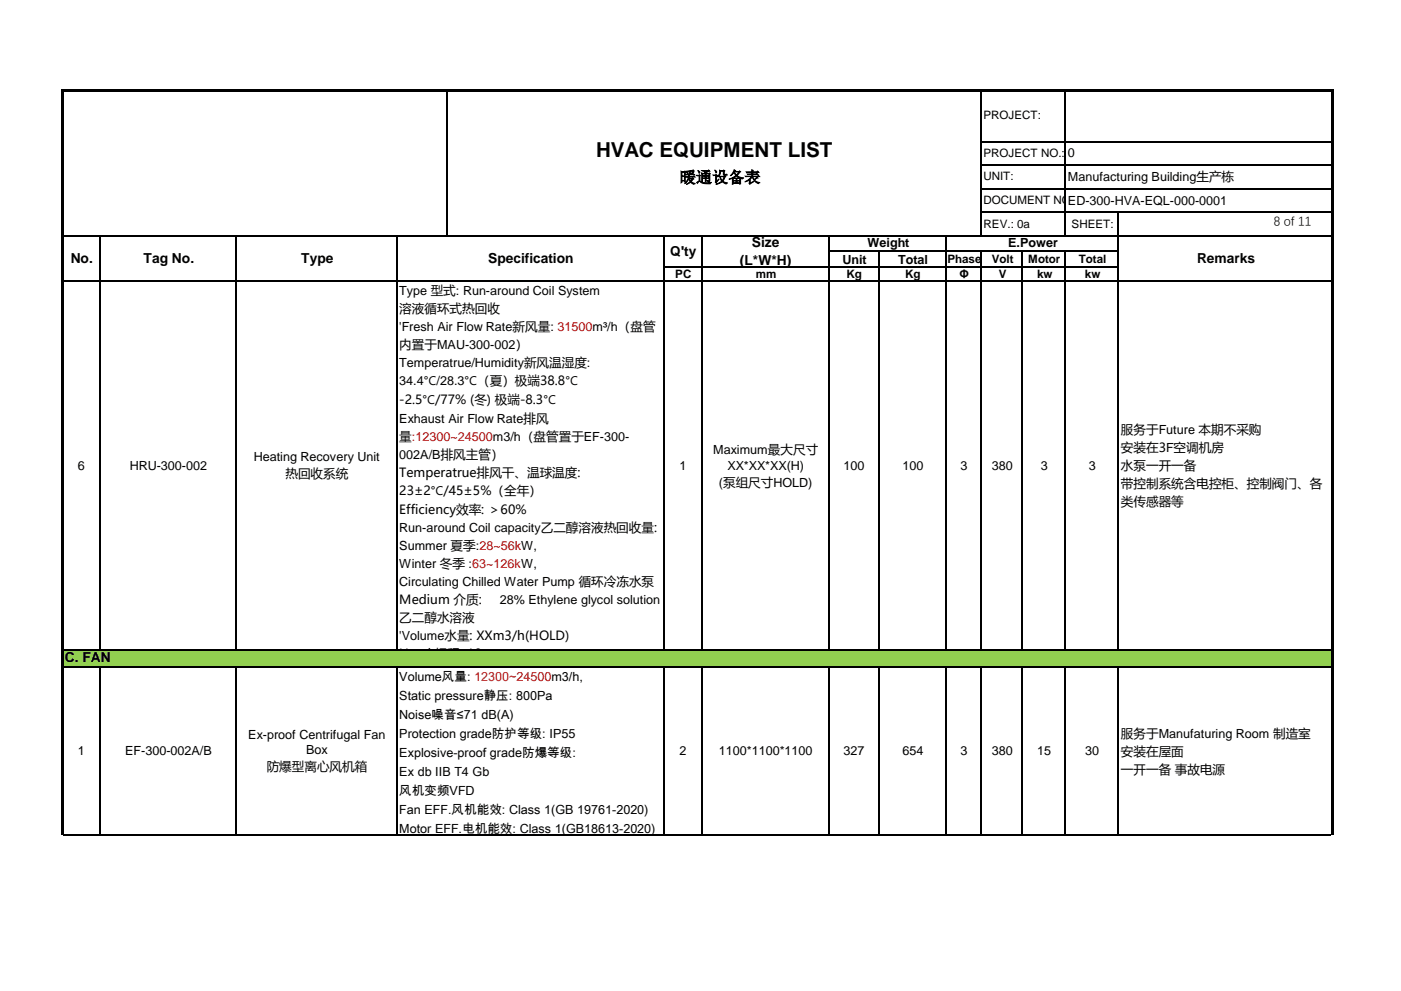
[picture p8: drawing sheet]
<svg xmlns="http://www.w3.org/2000/svg" width="297mm" height="210mm" viewBox="0 0 297 210" stroke-linecap="round" stroke-linejoin="round" font-family="sans-serif">
<defs><g id="words">
<text font-size="4.4" x="126.3" y="33.3">HVAC EQUIPMENT LIST</text>
<text font-size="3.4" x="144.1" y="38.7">暖通设备表</text>
<g font-size="2.9">
<text x="159.4" y="52.4">Size</text>
<text x="15" y="55.7">No.</text>
<text x="30.4" y="55.7">Tag No.</text>
<text x="63.8" y="55.7">Type</text>
<text x="103.5" y="55.7">Specification</text>
<text x="142" y="54.2">Q'ty</text>
<text x="156.8" y="56.1">(L*W*H)</text>
<text x="253.7" y="55.7">Remarks</text>
<text x="13.8" y="140.4">C. FAN</text>
</g>
<g font-size="2.7">
<text x="226.3" y="33.4">0</text>
<text x="226.3" y="38.3">Manufacturing Building生产栋</text>
<text x="226.3" y="43.4">ED-300-HVA-EQL-000-0001</text>
<text x="270" y="47.8">8 of 11</text>
<text x="183.8" y="52.4">Weight</text>
<text x="213.7" y="52.4">E.Power</text>
<text x="178.5" y="55.8">Unit</text>
<text x="190.4" y="55.8">Total</text>
<text x="84.6" y="62.5">Type 型式: Run-around Coil System</text>
<text x="84.6" y="66.3">溶液循环式热回收</text>
<text x="84.6" y="70.2">'Fresh Air Flow Rate新风量: 31500m³/h（盘管</text>
<text x="84.6" y="74">内置于MAU-300-002）</text>
<text x="84.6" y="77.8">Temperatrue/Humidity新风温湿度:</text>
<text x="84.6" y="81.7">34.4℃/28.3℃（夏）极端38.8℃</text>
<text x="84.6" y="85.7">-2.5℃/77% (冬) 极端-8.3℃</text>
<text x="84.6" y="89.6">Exhaust Air Flow Rate排风</text>
<text x="84.6" y="93.4">量:12300~24500m3/h（盘管置于EF-300-</text>
<text x="237.6" y="92.1">服务于Future 本期不采购</text>
<text x="237.6" y="95.9">安装在3F空调机房</text>
<text x="16.5" y="99.7">6</text>
<text x="27.5" y="99.7">HRU-300-002</text>
<text x="53.8" y="97.8">Heating Recovery Unit</text>
<text x="60.5" y="101.4">热回收系统</text>
<text x="84.6" y="97.3">002A/B排风主管）</text>
<text x="84.6" y="101.1">Temperatrue排风干、温球温度:</text>
<text x="144" y="99.7">1</text>
<text x="151.1" y="96.1">Maximum最大尺寸</text>
<text x="154.2" y="99.7">XX*XX*XX(H)</text>
<text x="178.8" y="99.7">100</text>
<text x="191.2" y="99.7">100</text>
<text x="203.6" y="99.7">3</text>
<text x="210.2" y="99.7">380</text>
<text x="220.6" y="99.7">3</text>
<text x="230.8" y="99.7">3</text>
<text x="237.6" y="99.7">水泵一开一备</text>
<text x="84.6" y="105">23±2℃/45±5%（全年）</text>
<text x="152.4" y="103.3">(泵组尺寸HOLD)</text>
<text x="237.6" y="103.5">带控制系统含电控柜、控制阀门、各</text>
<text x="237.6" y="107.3">类传感器等</text>
<text x="84.6" y="108.9">Efficiency效率: ＞60%</text>
<text x="84.6" y="112.7">Run-around Coil capacity乙二醇溶液热回收量:</text>
<text x="84.6" y="116.5">Summer 夏季:28~56kW,</text>
<text x="84.6" y="120.3">Winter 冬季 :63~126kW,</text>
<text x="84.6" y="124.1">Circulating Chilled Water Pump 循环冷冻水泵</text>
<text x="84.6" y="128">Medium 介质:</text>
<text x="84.6" y="131.8">乙二醇水溶液</text>
<text x="105.9" y="128">28% Ethylene glycol solution</text>
<text x="84.6" y="135.6">'Volume水量: XXm3/h(HOLD)</text>
<text x="84.6" y="139.4">Head 扬程: 10m</text>
<text x="84.6" y="144.3">Volume风量: 12300~24500m3/h,</text>
<text x="84.6" y="148.3">Static pressure静压: 800Pa</text>
<text x="84.6" y="152.4">Noise噪音≤71 dB(A)</text>
<text x="16.5" y="160.1">1</text>
<text x="26.5" y="160.1">EF-300-002A/B</text>
<text x="52.6" y="156.5">Ex-proof Centrifugal Fan</text>
<text x="64.9" y="159.8">Box</text>
<text x="84.6" y="156.4">Protection grade防护等级: IP55</text>
<text x="84.6" y="160.4">Explosive-proof grade防爆等级:</text>
<text x="144" y="160.1">2</text>
<text x="152.3" y="160.1">1100*1100*1100</text>
<text x="178.8" y="160.1">327</text>
<text x="191.2" y="160.1">654</text>
<text x="203.6" y="160.1">3</text>
<text x="210.2" y="160.1">380</text>
<text x="219.8" y="160.1">15</text>
<text x="230" y="160.1">30</text>
<text x="237.6" y="156.3">服务于Manufaturing Room 制造室</text>
<text x="237.6" y="160.1">安装在屋面</text>
<text x="56.5" y="163.4">防爆型离心风机箱</text>
<text x="84.6" y="164.4">Ex db IIB T4 Gb</text>
<text x="237.6" y="163.9">一开一备 事故电源</text>
<text x="84.6" y="168.4">风机变频VFD</text>
<text x="84.6" y="172.5">Fan EFF.风机能效: Class 1(GB 19761-2020)</text>
<text x="84.6" y="176.5">Motor EFF.电机能效: Class 1(GB18613-2020)</text>
</g>
<g font-size="2.5">
<text x="208.4" y="25.3">PROJECT:</text>
<text x="208.4" y="33.2">PROJECT NO.:</text>
<text x="208.4" y="38.2">UNIT:</text>
<text x="208.4" y="43.2">DOCUMENT NO.:</text>
<text x="208.4" y="48.2">REV.: 0a</text>
<text x="227.1" y="48.4">SHEET:</text>
<text x="143.1" y="58.9">PC</text>
<text x="160.2" y="58.9">mm</text>
<text x="179.4" y="59">Kg</text>
<text x="191.8" y="59">Kg</text>
<text x="200.8" y="55.8">Phase</text>
<text x="203.4" y="59">Φ</text>
<text x="210.2" y="55.8">Volt</text>
<text x="211.7" y="58.9">V</text>
<text x="217.9" y="55.8">Motor</text>
<text x="219.8" y="58.9">kw</text>
<text x="228.7" y="55.8">Total</text>
<text x="229.9" y="58.9">kw</text>
</g>
</g></defs>
<g fill="none" stroke="#000" stroke-width=".25">
<path d="M94.7 19.4v30.7M207.9 19.4v30.7M225.8 19.4v30.7M208.1 30h74.1M208.1 35h74.1M13.4 50h268.8M13.4 59.6h268.8M21.2 50.1v9.6M50.1 50.1v9.6M84.1 50.1v9.6M140.6 50.1v9.6M140.8 56.5h96.3"/>
<path d="M148.7 50.1v9.6M175.7 50.1v9.6M175.8 53.3h61.3M186.2 53.4v6.3M200.6 50.1v9.6M207.9 53.4v6.3M208.1 40h74.1M208.1 45h74.1M216.7 53.4v6.3M225.8 53.4v6.3M237 45.1v14.6"/>
</g>
<g fill="#000">
<path d="M13.4 18.9h269.2v.5h-269.2z" fill-rule="evenodd"/>
<path d="M13 18.9h.4v40.8h-.4z" fill-rule="evenodd"/>
<path d="M282.2 19.4h.4v40.3h-.4z" fill-rule="evenodd"/>
</g>
<path d="M13.3 137.7h269.1v3.6h-269.1z" fill-rule="evenodd" fill="#92d050"/>
<g fill="none" stroke="#000" stroke-width=".25">
<path d="M13.4 59.6h268.8M21.2 59.7v78.1M50.1 59.7v78.1M84.1 59.7v78.1M140.6 59.7v78.1M148.7 59.7v78.1M175.7 59.7v78.1M186.2 59.7v78.1M200.6 59.7v78.1M207.9 59.7v78.1M216.7 59.7v78.1M225.8 59.7v78.1"/>
<path d="M237 59.7v78.1M13.4 137.7h268.8M13.4 141.2h268.8M21.2 141.4v35.5M50.1 141.4v35.5M84.1 141.4v35.5M140.6 141.4v35.5M148.7 141.4v35.5M175.7 141.4v35.5M186.2 141.4v35.5M200.6 141.4v35.5M207.9 141.4v35.5"/>
<path d="M216.7 141.4v35.5M225.8 141.4v35.5M237 141.4v35.5M13.4 176.8h268.8"/>
</g>
<g fill="#000">
<path d="M13 59.4h.4v117.5h-.4z" fill-rule="evenodd"/>
<path d="M282.2 59.4h.4v117.5h-.4z" fill-rule="evenodd"/>
</g>
<use href="#words"/>
</svg>
